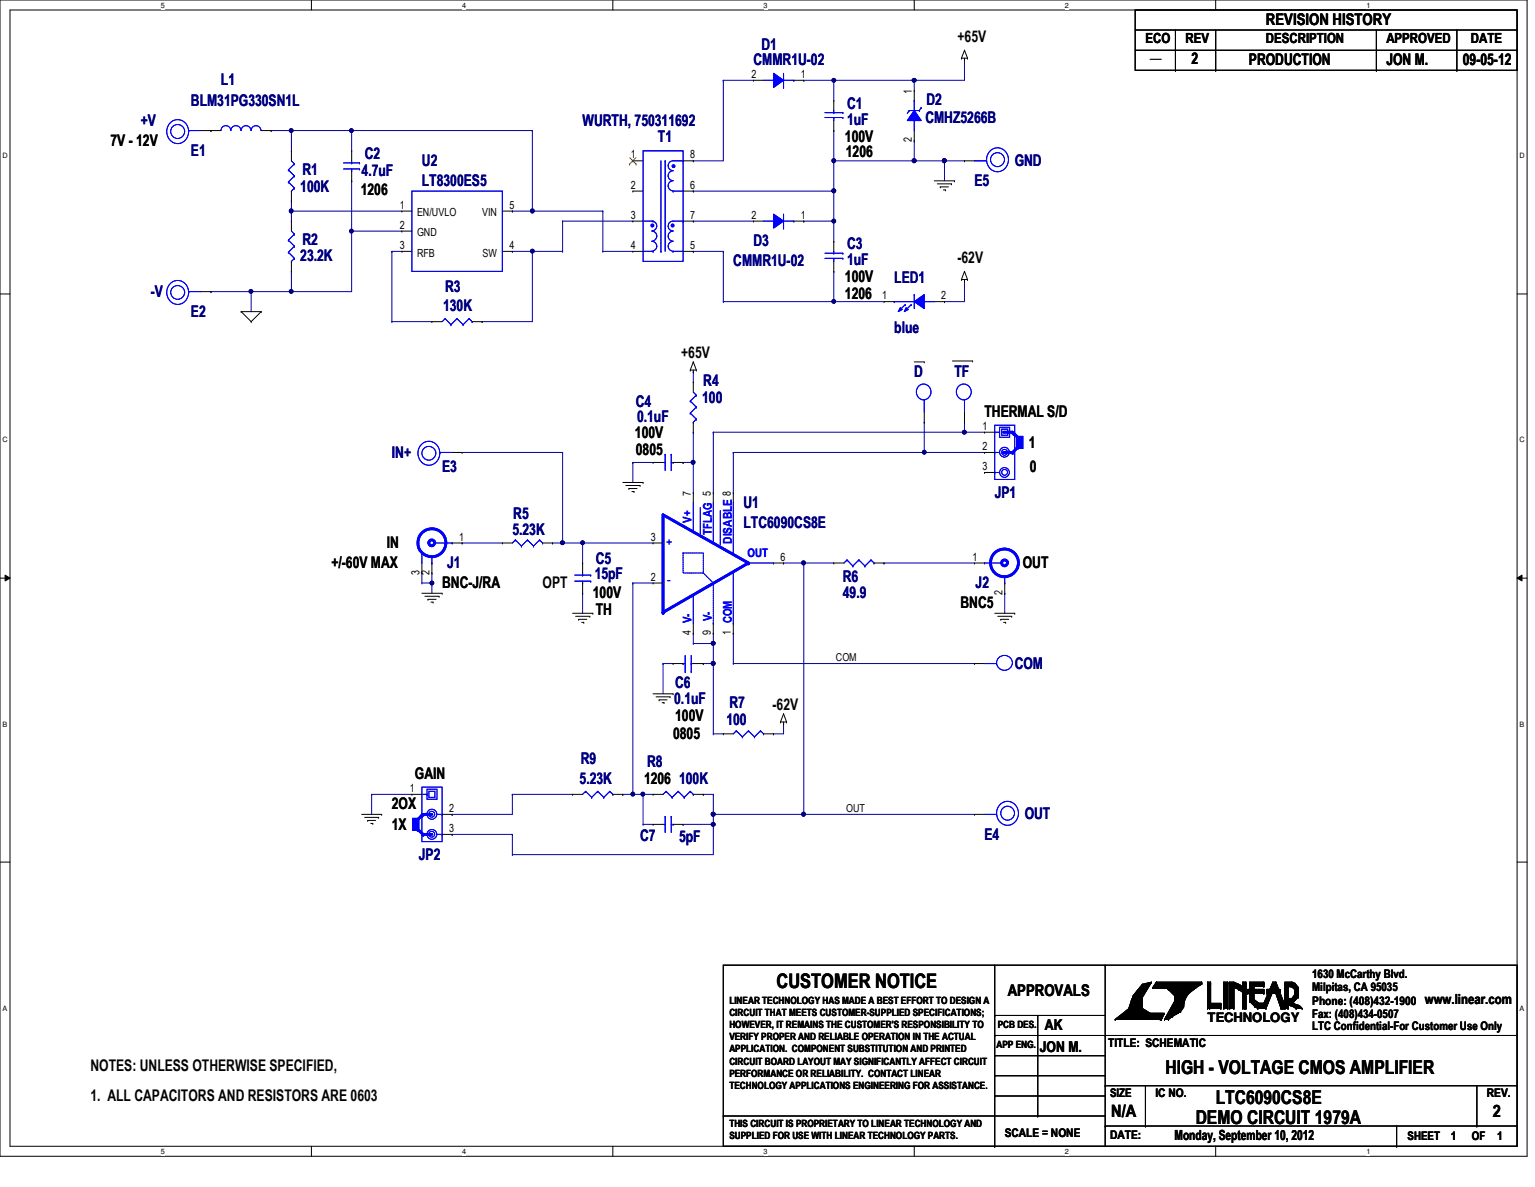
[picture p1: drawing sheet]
<svg xmlns="http://www.w3.org/2000/svg" width="279mm" height="216mm" viewBox="0 0 279 216" stroke-linecap="round" stroke-linejoin="round" font-family="sans-serif">
<defs><g id="words">
<text font-size="3.6" x="141.4" y="179.7">CUSTOMER NOTICE</text>
<g font-size="3.5">
<text x="212.1" y="195.3">HIGH - VOLTAGE CMOS AMPLIFIER</text>
<text x="221.3" y="200.8">LTC6090CS8E</text>
<text x="217.6" y="204.5">DEMO CIRCUIT 1979A</text>
</g>
<g font-size="3.1">
<text x="202.3" y="203.2">N/A</text>
<text x="271.7" y="203.2">2</text>
</g>
<g font-size="2.9">
<text x="230.4" y="4.6">REVISION HISTORY</text>
<text x="174.3" y="7.7">+65V</text>
<text x="216.9" y="11.7">2</text>
<text x="227.3" y="11.9">PRODUCTION</text>
<text x="252.3" y="11.9">JON M.</text>
<text x="266.3" y="11.9">09-05-12</text>
<text x="20.1" y="26.5">7V - 12V</text>
<text x="153.8" y="25.8">100V</text>
<text x="154" y="28.5">1206</text>
<text x="65.7" y="35.5">1206</text>
<text x="174.3" y="47.9">-62V</text>
<text x="153.8" y="51.2">100V</text>
<text x="153.8" y="54.3">1206</text>
<text x="124" y="65.1">+65V</text>
<text x="179.2" y="75.9">THERMAL S/D</text>
<text x="115.6" y="79.8">100V</text>
<text x="115.7" y="82.8">0805</text>
<text x="187.2" y="81.6">1</text>
<text x="187.5" y="85.9">0</text>
<text x="70.4" y="99.7">IN</text>
<text x="60.3" y="103.3">+/-60V MAX</text>
<text x="80.5" y="107">BNC-J/RA</text>
<text x="98.8" y="107">OPT</text>
<text x="186.2" y="103.3">OUT</text>
<text x="107.9" y="108.8">100V</text>
<text x="108.5" y="111.9">TH</text>
<text x="174.8" y="110.7">BNC5</text>
<text x="122.9" y="131.1">100V</text>
<text x="140.6" y="129.1">-62V</text>
<text x="122.5" y="134.4">0805</text>
<text x="75.5" y="141.7">GAIN</text>
<text x="117.2" y="142.7">1206</text>
<text x="71.3" y="147.2">2OX</text>
<text x="71.3" y="150.9">1X</text>
<text x="183.4" y="181.2">APPROVALS</text>
<text x="16.5" y="194.8">NOTES: UNLESS OTHERWISE SPECIFIED,</text>
<text x="16.5" y="200.2">1. ALL CAPACITORS AND RESISTORS ARE 0603</text>
</g>
<g font-size="2.9" fill="#000080">
<text x="137.2" y="11.9">CMMR1U-02</text>
<text x="138.6" y="9.1">D1</text>
<text x="40.2" y="15.5">L1</text>
<text x="25.6" y="22.9">+V</text>
<text x="34.8" y="19.2">BLM31PG330SN1L</text>
<text x="106" y="22.9">WURTH, 750311692</text>
<text x="154.2" y="19.8">C1</text>
<text x="154.2" y="22.7">1uF</text>
<text x="168.4" y="22.3">CMHZ5266B</text>
<text x="168.6" y="19">D2</text>
<text x="34.8" y="28.4">E1</text>
<text x="66.4" y="28.9">C2</text>
<text x="119.8" y="25.8">T1</text>
<text x="54.7" y="34.9">100K</text>
<text x="55" y="31.8">R1</text>
<text x="65.8" y="32">4.7uF</text>
<text x="76.8" y="30.2">U2</text>
<text x="76.8" y="33.8">LT8300ES5</text>
<text x="177.4" y="33.8">E5</text>
<text x="184.7" y="30.2">GND</text>
<text x="54.7" y="47.5">23.2K</text>
<text x="55" y="44.6">R2</text>
<text x="137.2" y="44.8">D3</text>
<text x="154.2" y="45.3">C3</text>
<text x="27.4" y="53.9">-V</text>
<text x="81" y="53">R3</text>
<text x="133.5" y="48.5">CMMR1U-02</text>
<text x="154.2" y="48.3">1uF</text>
<text x="162.8" y="51.6">LED1</text>
<text x="34.8" y="57.6">E2</text>
<text x="80.6" y="56.5">130K</text>
<text x="162.8" y="60.5">blue</text>
<text x="128" y="70.2">R4</text>
<text x="166.4" y="68.6">D</text>
<text x="173.7" y="68.6">TF</text>
<text x="115.7" y="74.1">C4</text>
<text x="116" y="76.8">0.1uF</text>
<text x="127.8" y="73.3">100</text>
<text x="71.3" y="83.2">IN+</text>
<text x="80.5" y="85.8">E3</text>
<text x="93.4" y="94.4">R5</text>
<text x="135.3" y="92.4">U1</text>
<text x="181.1" y="90.5">JP1</text>
<text x="93.3" y="97.3">5.23K</text>
<text x="135.3" y="96">LTC6090CS8E</text>
<text x="81.4" y="103.3">J1</text>
<text x="108.2" y="105.3">15pF</text>
<text x="108.5" y="102.6">C5</text>
<text x="153.4" y="105.9">R6</text>
<text x="177.6" y="107">J2</text>
<text x="153.4" y="108.8">49.9</text>
<text x="122.9" y="125.1">C6</text>
<text x="184.7" y="121.6">COM</text>
<text x="122.7" y="128">0.1uF</text>
<text x="132.2" y="131.9">100</text>
<text x="132.8" y="128.7">R7</text>
<text x="105.5" y="142.7">5.23K</text>
<text x="105.7" y="139">R9</text>
<text x="117.8" y="139.5">R8</text>
<text x="123.6" y="142.7">100K</text>
<text x="186.5" y="149.1">OUT</text>
<text x="116.5" y="152.9">C7</text>
<text x="123.6" y="153.1">5pF</text>
<text x="179.2" y="152.7">E4</text>
<text x="76.2" y="156.4">JP2</text>
</g>
<g font-size="2.7">
<text x="189.3" y="191.3">JON M.</text>
<text x="190.2" y="187.4">AK</text>
</g>
<g font-size="2.5">
<text x="208.5" y="7.8">ECO</text>
<text x="215.8" y="7.8">REV</text>
<text x="230.4" y="7.8">DESCRIPTION</text>
<text x="252.3" y="7.8">APPROVED</text>
<text x="267.7" y="7.8">DATE</text>
<text x="259.3" y="182.7">www.linear.com</text>
<text x="213.8" y="207.4">Monday, September 10, 2012</text>
</g>
<g font-size="2.4" fill="#00f">
<text x="121.2" y="99.4">+</text>
<text x="121.4" y="106.3">-</text>
</g>
<text font-size="2.4" x="219.8" y="186">TECHNOLOGY</text>
<g font-size="2.2">
<text x="209.4" y="10.6">__</text>
<text x="238.8" y="178">1630 McCarthy Blvd.</text>
<text x="238.8" y="185.1">Fax: (408)434-0507</text>
<text x="238.8" y="180.3">Milpitas, CA 95035</text>
<text x="238.8" y="182.7">Phone: (408)432-1900</text>
<text x="201.7" y="190.4">TITLE: SCHEMATIC</text>
<text x="238.8" y="187.3">LTC Confidential-For Customer Use Only</text>
<text x="202.1" y="199.5">SIZE</text>
<text x="210.3" y="199.5">IC NO.</text>
<text x="270.6" y="199.5">REV.</text>
<text x="182.9" y="206.8">SCALE = NONE</text>
<text x="202.1" y="207.2">DATE:</text>
<text x="256.2" y="207.4">SHEET</text>
<text x="264.1" y="207.4">1</text>
<text x="267.9" y="207.4">OF</text>
<text x="272.5" y="207.4">1</text>
</g>
<g font-size="2.2" fill="#00f">
<text x="125.9" y="95.1" transform="rotate(-90 125.9 95.1)">V+</text>
<text x="129.5" y="97.3" transform="rotate(-90 129.5 97.3)">TFLAG 5</text>
<text x="129.5" y="97.3" transform="rotate(-90 129.5 97.3)">TFLAG</text>
<text x="133.2" y="98.9" transform="rotate(-90 133.2 98.9)">DISABLE 8</text>
<text x="133.2" y="98.9" transform="rotate(-90 133.2 98.9)">DISABLE</text>
<text x="136.1" y="101.3">OUT</text>
<text x="125.9" y="113.4" transform="rotate(-90 125.9 113.4)">V-</text>
<text x="129.5" y="113" transform="rotate(-90 129.5 113)">V-</text>
<text x="133.2" y="113.4" transform="rotate(-90 133.2 113.4)">COM</text>
</g>
<g font-size="2">
<text x="136.8" y="14.2">2</text>
<text x="145.8" y="14.2">1</text>
<text x="166" y="17" transform="rotate(-90 166 17)">1</text>
<text x="114.9" y="28.8">1</text>
<text x="125.6" y="28.8">8</text>
<text x="166" y="25.9" transform="rotate(-90 166 25.9)">2</text>
<text x="114.9" y="34.3">2</text>
<text x="125.6" y="34.3">6</text>
<text x="72.8" y="38">1</text>
<text x="72.8" y="41.6">2</text>
<text x="75.9" y="39.4">EN/UVLO</text>
<text x="87.8" y="39.4">VIN</text>
<text x="92.7" y="38">5</text>
<text x="114.9" y="39.8">3</text>
<text x="125.6" y="39.8">7</text>
<text x="136.8" y="39.8">2</text>
<text x="145.8" y="39.8">1</text>
<text x="72.8" y="45.3">3</text>
<text x="75.9" y="43">GND</text>
<text x="75.9" y="46.7">RFB</text>
<text x="87.8" y="46.7">SW</text>
<text x="92.7" y="45.3">4</text>
<text x="114.9" y="45.3">4</text>
<text x="125.6" y="45.3">5</text>
<text x="160.6" y="54.4">1</text>
<text x="171.3" y="54.4">2</text>
<text x="178.9" y="78.2">1</text>
<text x="178.9" y="81.9">2</text>
<text x="178.9" y="85.5">3</text>
<text x="125.8" y="90.2" transform="rotate(-90 125.8 90.2)">7</text>
<text x="83.6" y="98.3">1</text>
<text x="118.5" y="98.3">3</text>
<text x="142.1" y="102">6</text>
<text x="177" y="102">1</text>
<text x="76.4" y="104.6" transform="rotate(-90 76.4 104.6)">3</text>
<text x="78.2" y="104.6" transform="rotate(-90 78.2 104.6)">2</text>
<text x="118.5" y="105.6">2</text>
<text x="182.5" y="108.2" transform="rotate(-90 182.5 108.2)">2</text>
<text x="125.8" y="115.5" transform="rotate(-90 125.8 115.5)">4 V-</text>
<text x="129.4" y="115.5" transform="rotate(-90 129.4 115.5)">9</text>
<text x="133.1" y="115.5" transform="rotate(-90 133.1 115.5)">1 COM</text>
<text x="152.1" y="120.3">COM</text>
<text x="74.6" y="144.1">1</text>
<text x="81.7" y="147.7">2</text>
<text x="154" y="147.7">OUT</text>
<text x="81.7" y="151.3">3</text>
</g>
<g font-size="1.8">
<text x="132.8" y="182.6">LINEAR TECHNOLOGY HAS MADE A BEST EFFORT TO DESIGN A</text>
<text x="132.8" y="184.8">CIRCUIT THAT MEETS CUSTOMER-SUPPLIED SPECIFICATIONS;</text>
<text x="132.8" y="187">HOWEVER, IT REMAINS THE CUSTOMER'S RESPONSIBILITY TO</text>
<text x="132.8" y="189.2">VERIFY PROPER AND RELIABLE OPERATION IN THE ACTUAL</text>
<text x="132.8" y="191.4">APPLICATION. COMPONENT SUBSTITUTION AND PRINTED</text>
<text x="181.4" y="190.7">APP ENG.</text>
<text x="181.6" y="187">PCB DES.</text>
<text x="132.8" y="193.6">CIRCUIT BOARD LAYOUT MAY SIGNIFICANTLY AFFECT CIRCUIT</text>
<text x="132.8" y="195.8">PERFORMANCE OR RELIABILITY. CONTACT LINEAR</text>
<text x="132.8" y="198">TECHNOLOGY APPLICATIONS ENGINEERING FOR ASSISTANCE.</text>
<text x="132.8" y="204.9">THIS CIRCUIT IS PROPRIETARY TO LINEAR TECHNOLOGY AND</text>
<text x="132.8" y="207.1">SUPPLIED FOR USE WITH LINEAR TECHNOLOGY PARTS.</text>
</g>
<g font-size="1.3">
<text x="29.3" y="1.4">5</text>
<text x="84.1" y="1.4">4</text>
<text x="139" y="1.4">3</text>
<text x="193.8" y="1.4">2</text>
<text x="248.7" y="1.4">1</text>
<text x=".5" y="28.8">D</text>
<text x="276.6" y="28.8">D</text>
<text x=".5" y="80.5">C</text>
<text x="276.6" y="80.5">C</text>
<text x=".5" y="132.2">B</text>
<text x="276.6" y="132.2">B</text>
<text x=".5" y="183.8">A</text>
<text x="276.6" y="183.8">A</text>
<text x="29.3" y="209.9">5</text>
<text x="84.1" y="209.9">4</text>
<text x="139" y="209.9">3</text>
<text x="193.8" y="209.9">2</text>
<text x="248.7" y="209.9">1</text>
</g>
</g></defs>
<path d="M0 0h278v210.3h-278zM1.8 1.8h274.3v206.7h-274.3z" fill="none" stroke="#000" stroke-width=".18"/>
<g fill="#fff">
<path d="M29.3 .2h.7v1.5h-.7z"/>
<path d="M29.3 208.7h.7v1.5h-.7z"/>
</g>
<path d="M56.7 0v1.8M56.7 208.5v1.8" fill="none" stroke="#000" stroke-width=".18"/>
<g fill="#fff">
<path d="M84.1 .2h.7v1.5h-.7z"/>
<path d="M84.1 208.7h.7v1.5h-.7z"/>
</g>
<path d="M111.5 0v1.8M111.5 208.5v1.8" fill="none" stroke="#000" stroke-width=".18"/>
<g fill="#fff">
<path d="M139 .2h.7v1.5h-.7z"/>
<path d="M139 208.7h.7v1.5h-.7z"/>
</g>
<path d="M166.4 0v1.8M166.4 208.5v1.8" fill="none" stroke="#000" stroke-width=".18"/>
<g fill="#fff">
<path d="M193.8 .2h.8v1.5h-.8z"/>
<path d="M193.8 208.7h.8v1.5h-.8z"/>
</g>
<path d="M221.3 0v1.8M221.3 208.5v1.8" fill="none" stroke="#000" stroke-width=".18"/>
<g fill="#fff">
<path d="M248.7 .2h.7v1.5h-.7z"/>
<path d="M248.7 208.7h.7v1.5h-.7z"/>
<path d="M.5 27.6h.9v1.5h-.9z"/>
<path d="M276.6 27.6h.9v1.5h-.9z"/>
<path d="M.5 79.3h.9v1.5h-.9z"/>
<path d="M276.6 79.3h.9v1.5h-.9z"/>
</g>
<path d="M0 53.5h1.8M276.1 53.5h1.9" fill="none" stroke="#000" stroke-width=".18"/>
<g fill="#fff">
<path d="M.5 131h.8v1.5h-.8z"/>
<path d="M276.6 131h.9v1.5h-.9z"/>
</g>
<path d="M0 105.2h1.8M.9 104.6l.9 .6-.9 .5zM276.1 105.2l.9-.6v1.1zM276.1 105.2h1.9" fill="none" stroke="#000" stroke-width=".18"/>
<path d="M.9 104.6l.9 .6-.9 .5zM276.1 105.2l.9-.6v1.1z" fill="#000"/>
<g fill="#fff">
<path d="M.5 182.6h.8v1.5h-.8z"/>
<path d="M276.6 182.6h.9v1.5h-.9z"/>
</g>
<path d="M166.4 65.8h1.8M168.2 65.8h.1M173.4 65.7h3.6M177 65.7h.1M0 156.8h1.8M276.1 156.8h1.9" fill="none" stroke="#000" stroke-width=".18"/>
<path d="M45.7 53h.1M53 49.4h.1M53 49.4v3.6h-7.3" fill="none" stroke="#0000a0" stroke-width=".18"/>
<circle cx="53" cy="53" r=".34" fill="#000080"/>
<circle cx="53" cy="53" r=".34" fill="none" stroke="#000080" stroke-width=".18"/>
<path d="M64 23.7h.1M64 23.7h32.9" fill="none" stroke="#0000a0" stroke-width=".18"/>
<circle cx="64" cy="23.7" r=".34" fill="#000080"/>
<circle cx="64" cy="23.7" r=".34" fill="none" stroke="#000080" stroke-width=".18"/>
<path d="M53 23.7h.1M53 38.4h.1M53 23.7v3.7M53 38.4v1.8" fill="none" stroke="#0000a0" stroke-width=".18"/>
<circle cx="53" cy="38.4" r=".35" fill="#000080"/>
<circle cx="53" cy="38.4" r=".35" fill="none" stroke="#000080" stroke-width=".18"/>
<path d="M53 38.4h.1M53 36.6h.1M53 38.4h20.2M53 36.6v1.8M93.3 38.4h.1M93.3 38.4h3.6M53 53h.1M64 42h.1M64 42v11h-11M64 42h9.2" fill="none" stroke="#0000a0" stroke-width=".18"/>
<circle cx="64" cy="42" r=".34" fill="#000080"/>
<circle cx="64" cy="42" r=".34" fill="none" stroke="#000080" stroke-width=".18"/>
<path d="M71.3 45.7h.1M71.3 58.5h.1M71.3 45.7h1.9M71.3 45.7v12.8M71.3 58.5h7.3M96.9 45.7h.1M96.9 45.7v12.8" fill="none" stroke="#0000a0" stroke-width=".18"/>
<circle cx="96.9" cy="45.7" r=".34" fill="#000080"/>
<circle cx="96.9" cy="45.7" r=".34" fill="none" stroke="#000080" stroke-width=".18"/>
<path d="M45.7 53h.1M45.7 53v3.7M87.8 58.5h.1M87.8 58.5h9.1" fill="none" stroke="#0000a0" stroke-width=".18"/>
<circle cx="45.7" cy="53" r=".34" fill="#000080"/>
<circle cx="45.7" cy="53" r=".34" fill="none" stroke="#000080" stroke-width=".18"/>
<path d="M49.4 23.7h.1M49.4 23.7h14.6M53 23.7h.1M64 23.7h.1M64 23.7v3.7" fill="none" stroke="#0000a0" stroke-width=".18"/>
<circle cx="53" cy="23.7" r=".34" fill="#000080"/>
<circle cx="53" cy="23.7" r=".34" fill="none" stroke="#000080" stroke-width=".18"/>
<path d="M146.3 14.6h.1M151.8 14.6h.1M151.8 14.6v3.7M166.4 14.6h.1M175.6 11h.1M175.6 11v3.6h-29.3M64 32.9h.1M64 32.9v9.1" fill="none" stroke="#0000a0" stroke-width=".18"/>
<circle cx="166.4" cy="14.6" r=".36" fill="#000080"/>
<circle cx="166.4" cy="14.6" r=".36" fill="none" stroke="#000080" stroke-width=".18"/>
<circle cx="151.8" cy="14.6" r=".34" fill="#000080"/>
<circle cx="151.8" cy="14.6" r=".34" fill="none" stroke="#000080" stroke-width=".18"/>
<path d="M166.4 14.6h.1M166.4 14.6v1.9M171.9 29.3h.1M171.9 29.3v3.6" fill="none" stroke="#0000a0" stroke-width=".18"/>
<circle cx="171.9" cy="29.2" r=".35" fill="#000080"/>
<circle cx="171.9" cy="29.2" r=".35" fill="none" stroke="#000080" stroke-width=".18"/>
<path d="M131.7 14.6h.1M131.7 14.6v14.7h-5.5M131.7 14.6h5.5M126.2 29.3h.1M126.2 34.8h.1M126.2 34.8h25.6" fill="none" stroke="#0000a0" stroke-width=".18"/>
<circle cx="151.8" cy="34.7" r=".34" fill="#000080"/>
<circle cx="151.8" cy="34.7" r=".34" fill="none" stroke="#000080" stroke-width=".18"/>
<path d="M151.8 29.3h.1M151.8 29.3v5.5" fill="none" stroke="#0000a0" stroke-width=".18"/>
<circle cx="151.7" cy="29.2" r=".35" fill="#000080"/>
<circle cx="151.7" cy="29.2" r=".35" fill="none" stroke="#000080" stroke-width=".18"/>
<g fill="none" stroke="#0000a0" stroke-width=".18">
<path d="M151.8 23.7h.1M151.8 23.7v5.6M126.2 40.2h.1M126.2 45.7h.1M126.2 40.2h11M126.2 45.7h5.5M131.7 45.7h.1M131.7 54.9h.1M131.7 45.7v9.2M151.8 40.2h.1M151.8 49.4h.1M151.8 40.2v3.7"/>
<path d="M151.8 49.4v5.5h-20.1"/>
</g>
<circle cx="151.8" cy="54.8" r=".34" fill="#000080"/>
<circle cx="151.8" cy="54.8" r=".34" fill="none" stroke="#000080" stroke-width=".18"/>
<path d="M151.8 54.9h.1M151.8 54.9h9.1M175.6 51.2h.1M175.6 51.2v3.7M84.1 98.8h.1M84.1 98.8h7.3M106 98.8h.1M106 98.8v3.6M78.6 106h.1M78.6 106v1.9M106 107.9h.1M106 107.9v3.6" fill="none" stroke="#0000a0" stroke-width=".18"/>
<circle cx="78.6" cy="106" r=".34" fill="#000080"/>
<circle cx="78.6" cy="106" r=".34" fill="none" stroke="#000080" stroke-width=".18"/>
<path d="M126.2 84.1h.1M126.2 84.1v5.5M115.2 106h.1M115.2 106h3.7" fill="none" stroke="#0000a0" stroke-width=".18"/>
<circle cx="126.1" cy="84.1" r=".35" fill="#000080"/>
<circle cx="126.1" cy="84.1" r=".35" fill="none" stroke="#000080" stroke-width=".18"/>
<path d="M96.9 23.7h.1M96.9 23.7v14.7M115.2 84.1h.1M115.2 84.1h3.7M115.2 84.1v3.7M124.3 84.1h.1M124.3 84.1h1.9" fill="none" stroke="#0000a0" stroke-width=".18"/>
<circle cx="96.9" cy="38.4" r=".35" fill="#000080"/>
<circle cx="96.9" cy="38.4" r=".35" fill="none" stroke="#000080" stroke-width=".18"/>
<path d="M38.4 53h.1M38.4 53h7.3M93.3 45.7h.1M93.3 45.7h3.6M171.9 54.9h.1M171.9 54.9h3.7M106 98.8h.1M106 98.8h12.9" fill="none" stroke="#0000a0" stroke-width=".18"/>
<circle cx="106" cy="98.7" r=".34" fill="#000080"/>
<circle cx="106" cy="98.7" r=".34" fill="none" stroke="#000080" stroke-width=".18"/>
<g fill="none" stroke="#0000a0" stroke-width=".18">
<path d="M126.2 67.6h.1M126.2 78.6h.1M126.2 67.6v1.9M126.2 78.6v5.5M129.8 78.6h.1M129.8 78.6v11M133.5 82.3h.1M133.5 82.3v7.3M126.2 115.2h.1M126.2 117.1h.1M126.2 115.2v1.9M129.8 115.2h.1"/>
<path d="M129.8 115.2v1.9h-3.6M146.3 102.4h.1M146.3 102.4h5.5M160.9 102.4h.1M160.9 102.4h16.5M182.9 107.9h.1M182.9 107.9v3.6"/>
</g>
<circle cx="129.8" cy="117" r=".36" fill="#000080"/>
<circle cx="129.8" cy="117" r=".36" fill="none" stroke="#000080" stroke-width=".18"/>
<g fill="none" stroke="#0000a0" stroke-width=".18">
<path d="M115.2 106h.1M115.2 106v38.5M133.5 115.2h.1M133.5 115.2v5.5M142.6 102.4h.1M142.6 102.4h3.7M120.7 120.7h.1M120.7 120.7h1.8M120.7 120.7v5.5M129.8 120.7h.1M129.8 133.5h.1M129.8 120.7v12.8"/>
<path d="M129.8 133.5h1.9M133.5 120.7h.1M133.5 120.7h43.9"/>
</g>
<circle cx="115.2" cy="144.4" r=".34" fill="#000080"/>
<circle cx="115.2" cy="144.4" r=".34" fill="none" stroke="#000080" stroke-width=".18"/>
<path d="M82.3 148.1h.1M82.3 148.1h11M115.2 144.5h.1M115.2 144.5h1.9M117.1 144.5h.1M117.1 144.5v5.4" fill="none" stroke="#0000a0" stroke-width=".18"/>
<circle cx="117" cy="144.4" r=".34" fill="#000080"/>
<circle cx="117" cy="144.4" r=".34" fill="none" stroke="#000080" stroke-width=".18"/>
<path d="M117.1 149.9h.1M117.1 144.5h.1M117.1 149.9h1.8M117.1 144.5h1.8M128 144.5h.1M128 144.5h1.8M129.8 149.9h.1M129.8 149.9v5.5" fill="none" stroke="#0000a0" stroke-width=".18"/>
<circle cx="129.8" cy="149.9" r=".36" fill="#000080"/>
<circle cx="129.8" cy="149.9" r=".36" fill="none" stroke="#000080" stroke-width=".18"/>
<path d="M146.3 102.4h.1M146.3 102.4v45.7M124.3 149.9h.1M124.3 149.9h5.5M129.8 144.5h.1M129.8 144.5v3.6" fill="none" stroke="#0000a0" stroke-width=".18"/>
<circle cx="146.2" cy="148.1" r=".35" fill="#000080"/>
<circle cx="146.2" cy="148.1" r=".35" fill="none" stroke="#000080" stroke-width=".18"/>
<circle cx="146.2" cy="102.4" r=".35" fill="#000080"/>
<circle cx="146.2" cy="102.4" r=".35" fill="none" stroke="#000080" stroke-width=".18"/>
<path d="M129.8 117.1h.1M129.8 117.1v3.6M82.3 151.8h.1M82.3 151.8h11M93.3 151.8h.1M93.3 151.8v3.6M129.8 148.1h.1M129.8 148.1h47.6M146.3 148.1h.1" fill="none" stroke="#0000a0" stroke-width=".18"/>
<circle cx="129.8" cy="120.7" r=".37" fill="#000080"/>
<circle cx="129.8" cy="120.7" r=".37" fill="none" stroke="#000080" stroke-width=".18"/>
<path d="M102.4 98.8h.1M102.4 98.8h3.6M128 120.7h.1M128 120.7h1.8M140.8 133.5h.1M142.6 131.7h.1M142.6 131.7v1.8h-1.8" fill="none" stroke="#0000a0" stroke-width=".18"/>
<circle cx="102.4" cy="98.7" r=".36" fill="#000080"/>
<circle cx="102.4" cy="98.7" r=".36" fill="none" stroke="#000080" stroke-width=".18"/>
<path d="M168.2 82.3h.1M168.2 82.3h11" fill="none" stroke="#0000a0" stroke-width=".18"/>
<circle cx="168.2" cy="82.2" r=".34" fill="#000080"/>
<circle cx="168.2" cy="82.2" r=".34" fill="none" stroke="#000080" stroke-width=".18"/>
<path d="M175.6 78.6h.1M175.6 78.6h3.6" fill="none" stroke="#0000a0" stroke-width=".18"/>
<circle cx="175.5" cy="78.6" r=".36" fill="#000080"/>
<circle cx="175.5" cy="78.6" r=".36" fill="none" stroke="#000080" stroke-width=".18"/>
<g fill="none" stroke="#0000a0" stroke-width=".18">
<path d="M96.9 38.4h.1M96.9 38.4h12.8M109.7 38.4h.1M109.7 38.4v7.3M96.9 45.7h5.5M102.4 45.7h.1M102.4 40.2h.1M102.4 40.2v5.5M102.4 40.2h12.8M109.7 45.7h.1M109.7 45.7h5.5M146.3 40.2h.1"/>
<path d="M146.3 40.2h5.5M129.8 78.6h.1M168.2 76.8h.1M168.2 76.8v5.5h-34.7M175.6 76.8h.1M175.6 76.8v1.8h-45.8M133.5 82.3h.1M67.6 144.5h.1M67.6 144.5h7.4M67.6 144.5v3.6"/>
</g>
<circle cx="151.8" cy="40.2" r=".34" fill="#000080"/>
<circle cx="151.8" cy="40.2" r=".34" fill="none" stroke="#000080" stroke-width=".18"/>
<path d="M171.9 29.3h.1M171.9 29.3h3.7" fill="none" stroke="#0000a0" stroke-width=".18"/>
<circle cx="171.9" cy="29.2" r=".35" fill="#000080"/>
<circle cx="171.9" cy="29.2" r=".35" fill="none" stroke="#000080" stroke-width=".18"/>
<path d="M93.3 155.4h.1M93.3 144.5h.1M93.3 155.4h36.5M93.3 144.5h10.9M93.3 144.5v3.6M113.4 144.5h.1M113.4 144.5h1.8M129.8 148.1h.1M129.8 148.1v1.8" fill="none" stroke="#0000a0" stroke-width=".18"/>
<circle cx="129.8" cy="148.1" r=".37" fill="#000080"/>
<circle cx="129.8" cy="148.1" r=".37" fill="none" stroke="#000080" stroke-width=".18"/>
<g fill="none" stroke="#0000a0" stroke-width=".18">
<path d="M151.8 34.8h.1M151.8 34.8v5.4M84.1 82.3h18.3M100.6 98.8h.1M100.6 98.8h1.8M102.4 82.3h.1M102.4 98.8h.1M102.4 82.3v16.5M76.8 106h.1M76.8 104.2v1.8M76.8 106h1.8M78.6 106h.1"/>
<path d="M78.6 104.2h.1M78.6 104.2v1.8"/>
</g>
<circle cx="151.8" cy="34.7" r=".34" fill="#000080"/>
<circle cx="151.8" cy="34.7" r=".34" fill="none" stroke="#000080" stroke-width=".18"/>
<path d="M166.4 25.6h.1M166.4 25.6v3.7h5.5M171.9 29.3h.1" fill="none" stroke="#0000a0" stroke-width=".18"/>
<circle cx="166.4" cy="29.2" r=".37" fill="#000080"/>
<circle cx="166.4" cy="29.2" r=".37" fill="none" stroke="#000080" stroke-width=".18"/>
<path d="M151.8 29.3h.1M151.8 29.3h14.6" fill="none" stroke="#0000a0" stroke-width=".18"/>
<g fill="none" stroke="#000" stroke-width=".18">
<path d="M175 10.6h.1M175 10.6h1.1M175.6 11h.1M175.6 9.1h.1M175.6 10.6v.4M175.6 9.1l-.6 1.5M175.6 9.1l.5 1.5M176.1 10.6h.1M206.6 1.8h69.5v11h-69.5zM206.6 5.5h69.5M206.6 9.1h69.5M214 12.8h.1"/>
<path d="M214 5.5v7.3M221.3 12.8h.1M221.3 5.5v7.3M250.5 12.8h.1M250.5 5.5v7.3M265.2 12.8h.1M265.2 5.5v7.3M276.1 5.5h.1M276.1 9.1h.1M170.1 32.9h3.6M170.6 33.4h2.6M171.2 34h.1"/>
<path d="M171.2 34h1.4M171.7 34.5h.4M172.1 34.5h.1M173.2 33.4h.1M173.7 32.9h.1M43.9 56.7h.1M43.9 56.7h3.6M43.9 56.7l1.8 1.8M45.7 58.5h.1M47.5 56.7h.1M47.5 56.7l-1.8 1.8M175 50.8h.1"/>
<path d="M175 50.8h1.1M175.6 51.2h.1M175.6 49.4h.1M175.6 50.8v.4M175.6 49.4l-.6 1.4M175.6 49.4l.5 1.4M176.1 50.8h.1M125.6 67.3h.1M125.6 67.3h1.1M126.2 67.6h.1M126.2 65.8h.1M126.2 67.3v.3"/>
<path d="M126.2 65.8l-.6 1.5M126.2 65.8l.5 1.5M126.7 67.3h.1M113.4 87.8h3.7M113.9 88.3h2.6M114.5 88.9h.1M114.5 88.9h1.5M115 89.4h.4M115.4 89.4h.1M116.5 88.3h.1M117.1 87.8h.1M76.8 107.9h3.7"/>
<path d="M77.3 108.5h2.6M77.9 109h.1M77.9 109h1.5M78.4 109.5h.4M78.8 109.5h.1M79.9 108.5h.1M80.5 107.9h.1M104.2 111.5h3.7M104.8 112.1h2.6M105.3 112.6h.1M105.3 112.6h1.5M105.9 113.2h.4"/>
<path d="M106.3 113.2h.1M107.4 112.1h.1M107.9 111.5h.1M181.1 111.5h3.6M181.6 112.1h2.5M182.2 112.6h.1M182.2 112.6h1.4M182.7 113.2h.3M183 113.2h.1M184.1 112.1h.1M184.7 111.5h.1M118.9 126.2h3.6"/>
<path d="M119.4 126.7h2.6M120 127.3h.1M120 127.3h1.4M120.5 127.8h.4M120.9 127.8h.1M122 126.7h.1M122.5 126.2h.1M142.1 131.3h.1M142.1 131.3h1.1M142.6 131.7h.1M142.6 129.8h.1M142.6 131.3v.4"/>
<path d="M142.6 129.8l-.5 1.5M142.6 129.8l.6 1.5M143.2 131.3h.1M65.8 148.1h3.7M66.4 148.7h2.5M66.9 149.2h.1M66.9 149.2h1.5M67.5 149.8h.4M67.9 149.8h.1M68.9 148.7h.1M69.5 148.1h.1M118.9 149.9h.1"/>
<path d="M118.9 149.9h1.8M122.5 149.9h1.8M124.3 149.9h.1M177.4 148.1h.1M177.4 148.1h1.8M131.7 175.6h144.4v32.9h-144.4zM181.1 175.6v32.9M201.2 175.6h.1M201.2 175.6v32.9M207.9 179h.1M207.9 179.4h.1M207.9 179.6h.1"/>
<path d="M207.9 179l-1.6 2.1M207.9 179.4l-1.4 2M207.9 179.6l-1.4 2M208.1 179.2h.9v.2h-1.3v.2h1v.1h-1.3v.3h1.3v.1h-1.7v.2h1.5v.2h-1.7v.2h1.3v.4h-1.5v-.3h1.1v.4h.2h-1.6v.2h1.6v.4h-1.8v-.2h1.8v.6h-2v-.3h1.8v.6v-.2h-1.8v.2h2v.4v-.2h-2.2v.2h2v.1h-2v.2h2.2v.2h-2.4v.2h2.6v.2h-3.1v.2h3.8v.1h-4.2v.2h7.2v.2h-7.5v.2h7.3h-7.7v.2h7.7v.4v-.2h-8.2v.2h8M208.1 179.7l-1.1 1.4M208.7 179.2h.1M208.7 179.4h.1M208.7 179h.5M208.7 179.2l-.8 .2M208.7 179.4l-.8 .2M208.8 179l-.1 .2M208.8 179.2l-.1 .2"/>
<path d="M209 179h.1M209 179.2h.1M209 179l-1.4 2.4M209 179l-2 2.4M209 179.2l-2 2.4M209 179.2l-1.4 2.4M209.2 179h.1M209.4 178.9h.1M209.4 178.9l-1.5 .3-1.6 2M209.4 178.9l-1.7 2.5M209.6 178.6h.1M209.6 178.6l-1.7 .4"/>
<path d="M209.6 178.6l-1.7 2.8M209.9 179.6h.1M209.9 179.6h7.4M209.9 179.4h7.9M210.1 179.2h8.1M210.3 179h.1M210.3 179h7.9M210.5 178.6h.1M210.5 178.9h.1M210.5 178.6l-.7 1.1h7.6M210.5 178.6h8.2M210.5 178.9h8.2"/>
<path d="M210.5 178.6v.3M212.5 179.7h.1M212.5 179.6h.1M212.5 179.7l1.3 1.4M212.5 179.6l1.7 1.2M212.7 180h.1M212.7 180h4.2M212.7 179.7l1.5 1.5M212.7 180l1.5 1.4M213.1 179.4l1.1 1.1M213.2 179.2h.1M213.2 179.2l1.3 1.1"/>
<path d="M213.8 180l.7 .7M213.8 179.4l.9 1.4M214.2 179.6l.5 .7M214.9 180l-.4 2.7M214.9 179.2l-.2 2.4M215.2 179.2h.1M215.2 179.2l-.3 .9-.4 2.8M216 180l-.9 .7M216 179.4l-.8 .7M216 179.2l-1.3 1.1M216.7 179.4h.1M216.7 180l-1.6 1.1"/>
<path d="M216.7 179.4l-1.5 .9M216.7 179.2l-1.8 1.3M216.9 180h.1M217.3 179.6h.1M217.3 179.4l-2.2 1.3M217.4 179.7h.1M217.7 179.7a3.9 3.9 0 0 0-2.3 3.5l-.5 .8M217.8 179.4h.1M218.2 179h.1M218.2 179.2h.1M218.5 179h.1M218.5 179l-3.1 2.4"/>
<path d="M218.7 178.9h.1M218.7 178.6v.3M218.7 178.9l-.2 .1M218.7 178.6l-2.4 1.9M219.8 178.6h.1M219.8 178.9h.1M219.8 178.6h.5M219.8 178.6v4.8M219.8 178.9h.5M220 179v4M220.2 179v4.2M220.3 178.6h.1"/>
<path d="M220.3 178.9h.1M220.3 178.6v4.1M222.8 178.6h.1M222.8 178.9h.1M222.8 178.6h.7M222.8 178.6v4.8M222.8 178.9h.7M222.9 178.9v4.3M223.1 178.9v4.5M223.3 178.9v4.3M223.5 178.6h.1M223.5 178.9h.1"/>
<path d="M223.5 178.6v4.8M223.8 178.6h.1M223.8 178.9h.1M223.8 178.6h.8M223.8 178.6v4.8M223.8 178.9h.8M224 178.9v4.1h.4v-4h.9v.2h-.9h1.4v.2h-1.4h1.6v.2h-.9v.1h1.3v-.8h.2v4.3h-.2v-3.5M224.2 178.9v4.3M224.2 179l1.5 .6M224.2 179.2l1.5 .5M224.6 179.4h.1M224.6 178.6h.1"/>
<path d="M224.6 179.6h.1M224.6 178.9h.1M224.6 179.4v4M224.6 179.4l.9 .3M224.6 178.6l.9 .4M224.6 179.6l.9 .4M224.6 178.9l.9 .3M225.5 179.7h.1M225.5 179h.1M225.5 180h.1M225.5 179.2h.1M225.5 179.7l.7 .6"/>
<path d="M225.5 179l.7 .6M225.5 179.2l.7 .5M225.5 180l.7 .5M225.7 179.6h.1M225.7 179.7h.1M225.7 179.6l.9 .7M225.7 179.7l.9 .8M226.2 178.6h.1M226.2 179.6h.1M226.2 179.7h.1M226.2 178.9h.1M226.2 178.6h.6"/>
<path d="M226.2 178.6v1.1M226.2 178.9h.6M226.6 178.9v4.5M226.8 178.6h.1M226.8 178.9h.1M226.8 178.6v4.8M227.1 180h.1M227.1 180v.7M227.1 180h2.9M227.5 178.6h.1M227.5 178.9h.1M227.5 179h.1"/>
<path d="M227.5 178.6h2.5M227.5 178.6v3.6M227.5 179h2.4M227.5 178.9h2.5M227.7 178.9v3.3h.5h-.2v-3.2M227.9 179h.1M227.9 179.2h.1M227.9 179.2h2.1M227.9 179v3.2M228.2 179.2h.1M228.2 179.4h.1M228.2 179.2v2.7"/>
<path d="M228.2 179.4h1.8M228.8 178.9h.1M228.8 179h.1M229.9 179h.1M229.9 179.2h.1M230 179.2h.1M230 178.6h.1M230 180h.1M230 178.9h.1M230 179.4h.1M230 178.6v.8M230 180v.7"/>
<path d="M230.6 180h.1M230.6 180h2.4M230.6 180v.7M231.7 178.9h.5v.3h-.5zM231.7 178.6h.1M231.7 178.9h.1M231.7 179.2h.1M231.7 179.2v-.2h.5v.4h-.7v.2M231.7 178.6h.5M231.7 178.6l-1.7 3.9M231.7 178.9h.5M231.7 179l-1.7 3.9"/>
<path d="M231.9 179.6h.1M231.9 179.7h.1M231.9 179.6l-1.5 3.6M231.9 179.6l1.3 3.6M231.9 179l-1.6 3.9M231.9 179.7l-1.5 3.7M231.9 179.7l1.3 3.7M231.9 179.4l-1.6 3.8M231.9 178.9l.3 .1M232.1 178.9h.1M232.1 179.4l1.4 4M232.1 179.6l1.2 3.8"/>
<path d="M232.1 178.9l1.6 4M232.2 178.6h.1M232.2 178.9h.1M232.2 179h.1M232.2 178.6l1.5 3.9M232.2 179.2l1.3 3.8M232.2 178.9l1.5 3.8M232.2 179.4l1.3 3.8M232.2 179l-.5 .2M233 180h.1M233 180v.7h-2.4M233.9 178.9h1.3"/>
<path d="M234.1 179h.1M234.1 179.2h.1M234.1 179.2h1.3M234.1 179h1.3M234.1 179v4M234.3 179h.1M234.3 179.2h.1M234.3 179.2v4M234.4 179.2h.1M234.4 179.4h.1M234.4 179.2v4.2M234.4 179.2l1 .2"/>
<path d="M234.4 179.4l1 .2M235 178.9h.1M235 179h.1M235.2 178.6h.1M235.2 178.9h.1M235.2 178.6h-1.3v4.8M235.2 178.6l.5 .3M235.2 178.9l.5 .1M235.4 179.4h.1M235.4 179h.1M235.4 179.6h.1M235.4 179.2h.1"/>
<path d="M235.4 179.4l.3 .6M235.4 179l.5 .6M235.4 179.2l.3 .4M235.4 179.4l.3 .3M235.4 179.2l.5 .5M235.4 179.6l.3 .5M235.7 180h.1M235.7 178.9h.1M235.7 179.6h.1M235.7 179.7h.1M235.7 179h.1M235.7 180v1.1"/>
<path d="M235.7 178.9l.6 .7M235.7 179l.4 .7M235.7 179l.6 .7M235.7 179.2l.4 .8M235.7 179.6l.2 1.6M235.9 179.6h.1M235.9 179.7h.1M235.9 179.6l.2 1.2M235.9 180v1.1M235.9 179.7l.2 1.4M236.1 179.7h.1M236.1 180h.1"/>
<path d="M236.3 179.6h.1M236.3 179.7h.1M236.3 180h.1M236.3 179.6v1.8M236.3 179.7l-.2 .4M236.3 180l-.2 1.2-.9 1M236.3 180l-.2 .3M181.1 184.7h.1M181.1 188.3h.1M181.1 192h.1M181.1 195.7h.1M181.1 199.3h.1"/>
<path d="M181.1 184.7h20.1M181.1 188.3h95M181.1 192h20.1M181.1 195.7h20.1M181.1 199.3h20.1M188.9 184.7v18.3M201.2 188.3h.1M201.2 197.5h.1M201.2 197.5h74.9M203 185.4h.1M203 185.4h8.4M203.7 185.1h.1"/>
<path d="M203.7 185.3h.1M203.7 185.1l7.5 .2M203.7 185.3l7.5 .1M204.8 184.7h.1M204.8 184.9h.1M205 184.7l6 .2M205 184.9l6 .2M205.5 183.2h.1M205.5 183.4h.1M205.5 183.4l-2.5 2M205.7 184.5h.1M205.7 184.7h.1"/>
<path d="M205.9 183.4h.1M205.9 183.6h.1M205.9 183.4l-2.2 1.7M205.9 183.6l-2.2 1.7M206.3 181.1h.1M206.3 183.6h.1M206.3 181.2h.1M206.3 183.8h.1M206.3 183h.1M206.3 181.1l-.8 2.1M206.3 183.6l-1.5 1.1M206.3 183.8l-1.5 1.1"/>
<path d="M206.3 181.2l-.8 2.2M206.5 181.4h.1M206.5 181.6h.1M206.5 184h.1M206.5 181.6l-.6 1.8M206.5 181.8l-.6 1.8M206.6 184.3h1M206.6 184.5h1M206.8 181.6l-.5 1.4M207 181.4h.1M207 181.6h.1M207 181.1h.1"/>
<path d="M207 183h.1M207 181.6l-.7 2M207 181.8l-.7 2M207 182.5l-.5 1.5M207 183l-.2 .6M207.2 183.6h.1M207.2 181.6h.1M207.2 183.8h.1M207.2 181.8h.1M207.2 183.6l1.5 1.1M207.2 181.6v2.2M207.2 183.8l-1.5 .7"/>
<path d="M207.2 183.8l1.5 1.1M207.2 184l-1.5 .7M207.6 183.4h.1M207.6 181.4h.1M207.6 184.3h.1M207.6 181.6h.1M207.6 184.5h.1M207.6 183.6h.1M207.6 183.4l1.8 1.3M207.6 181.4v2.2M207.6 183.6l1.8 1.3M207.7 181.4h.1"/>
<path d="M207.9 183.4h.1M207.9 181.4h.1M207.9 181.6h.1M207.9 183.6h.1M207.9 183.4l1.5 .9M207.9 181.4v2.2M207.9 183.6l1.5 .9M208.5 197.5v7.3M209.4 184.3h.1M209.4 184.7h.1M209.4 184.9h.1M209.4 184.3h2.6"/>
<path d="M209.4 184.7h2.2M209.4 184.9h2.2M211 184.9h.1M211 185.1h.1M211.2 185.3h.1M211.2 185.4h.1M211.4 185.4h.1M211.6 184.7h.1M211.6 184.9h.1M211.6 184.7l-.4 .6M211.6 184.9l-.4 .5M212 184.3h.1"/>
<path d="M212 185.4h.1M212 185.4h.7M212 184.3l-.6 1.1M212.3 185.3h.1M212.3 184.9h.1M212.3 185.3h.4M212.3 184.9v.4M212.3 185.1h.6M212.5 185.1h.1M212.5 185.3h.1M212.5 184.7h.9M212.5 184.5h1.3"/>
<path d="M212.7 185.4h.1M212.7 184.5h.1M212.7 185.3h.1M212.7 184.3h1.5M212.7 184.1h1.6M212.9 184.9h.1M212.9 185.1h.1M212.9 184.5h.1M212.9 184h1.8M213.1 183.6h1.8M213.1 183.8h1.8M213.2 184.5h.1"/>
<path d="M213.2 183.4h2M213.4 184.9h.1M213.4 180.3h.1M213.4 184.7h.1M213.4 183.2h1.8M213.4 180.5h2.9M213.4 180.3h2.9M213.4 183h2M213.4 184.9l-.7 .5M213.4 180.3l.8 .8M213.6 184h.1M213.6 184.1h.1"/>
<path d="M213.6 182.7h1.8M213.6 182.9h1.8M213.8 181.1h.1M213.8 182.2h.1M213.8 182.3h.1M213.8 184.5h.1M213.8 181.1v1.2M213.8 182.2l-1.8 3.2M213.8 182.5h1.4M213.8 180.7h2.2M214 182.3h.1M214 181.9h.1"/>
<path d="M214 181.2h.1M214 182.2h1.4M214 182.3h1.4M214 181.8h1.6M214 182.3l-1.3 2.2M214 180.8h1.8M214 181.9l-1.9 3.5M214 181.2v.7M214.2 181.2h.1M214.2 180.5h.1M214.2 181.8h.1M214.2 181.4h.1"/>
<path d="M214.2 182.7h.1M214.2 181.1h.1M214.2 184.3h.1M214.2 181.6h1M214.2 181.9h.9M214.2 181.2l-.2 1.1M214.2 181.8l-1.7 3.1M214.2 181.1v1.6M214.2 181.2h1M214.2 181.4h1.6M214.2 181.1h1.6M214.3 181.1h.1"/>
<path d="M214.3 182.2h.1M214.3 182.3h.1M214.3 182.7h.1M214.3 184.1h.1M214.3 180.8v1.5M214.3 182.2l-1.8 2.9M214.3 182.3l-1.8 3M214.3 182.7l-1.4 1.8M214.5 183.6h.1M214.5 182.7h.1M214.5 182.9h.1M214.5 183.8h.1"/>
<path d="M214.5 180.7h.1M214.5 184.1h.1M214.5 183.6l-1.6 1.3M214.5 182.7l-.9 1.3M214.5 183.8l-1.6 1.3M214.5 182.9l-.9 1.2M214.5 184.1l-1.8 1.2M214.7 180.3h.1M214.7 181.6h.1M214.7 180.8h.1M214.7 184h.1M214.9 184h.1"/>
<path d="M214.9 182.7h.1M214.9 181.1h.1M214.9 180.5h.1M214.9 181.6h.1M214.9 183h.1M214.9 183.6h.1M214.9 183.8h.1M214.9 184l-1.5 .9M214.9 182.7l-.7 .9M214.9 181.1v1.9M214.9 183l-1.7 1.5M215.1 181.1h.1"/>
<path d="M215.1 182.7h.1M215.1 181.2h.1M215.1 182.9h.1M215.1 180.7h.1M215.1 181.9h.1M215.1 181.1v1.8M215.1 182.9l-.6 .7M215.1 183l-.6 .8M215.2 180.1h.1M215.2 183h.1M215.2 181.2h.1M215.2 181.6h.1"/>
<path d="M215.2 182.5h.1M215.2 183.2h.1M215.2 183.4h.1M215.2 182.3h.1M215.2 181.2v1.8M215.2 183l-.7 1.1M215.4 181.4h.1M215.4 181.6h.1M215.4 181.2h.1M215.4 182.2h.1M215.4 182.3h.1M215.4 182.9h.1"/>
<path d="M215.4 182.7h.1M215.4 183h.1M215.4 180.7v2.3M215.4 181.2l-.5 .4M215.6 181.8h.1M215.6 181.9h.1M215.6 181.1v.8M215.8 180.8h.1M215.8 181.4h.1M215.8 181.1h.1M215.8 181.2h.1M216 180.7h.1"/>
<path d="M216 180.8l-.2 .4M216 181.1l-.8 1.2M216.3 180.5h.1M216.3 180.3h.1M216.3 180.1h.1M216.3 180.1h-2.9l.9 1M216.7 180.1l-1.6 1.1M216.9 180.1l-1.5 1.1M219.8 183.2h.1M219.8 183.4h.1M219.8 183.2h2.4M219.8 183.4h2.4"/>
<path d="M220 182.9h.1M220 183h.1M220.2 183.2h.1M220.2 183h.1M220.2 183.4h.1M220.2 182.9h1.8M220.2 183h1.8M220.3 182.5h.1M220.3 182.7h.1M220.3 182.5h1.9M220.3 182.7h1.9M222 182.9h.1"/>
<path d="M222 183h.1M222.2 183.2h.1M222.2 182.5h.1M222.2 183.4h.1M222.2 182.7h.1M222.2 182.5v.9M222.8 183.2h.1M222.8 183.4h.1M222.8 183.2h.7M222.8 183.4h.7M222.9 183h.1M222.9 183.2h.1"/>
<path d="M223.3 183h.1M223.3 183.2h.1M223.5 183.2h.1M223.5 183.4h.1M223.8 183.2h.1M223.8 183.4h.1M223.8 183.2h.8M223.8 183.4h.8M224.2 183h.1M224.2 183.2h.1M224.6 183.2h.1M224.6 183.4h.1"/>
<path d="M226.2 180.3h.1M226.2 183.2h.1M226.2 180.5h.1M226.2 183.4h.1M226.2 183.2h.6M226.2 180.3v3.1M226.2 183.4h.6M226.6 183.2h.1M226.6 180.3h.1M226.6 183.4h.1M226.6 180.5h.1M226.8 183.2h.1"/>
<path d="M226.8 183.4h.1M227.1 180.5h.1M227.1 180.7h.1M227.1 180.1h.1M227.1 180.5h2.9M227.1 180.1h2.9M227.1 180.7h2.9M227.3 180.3h2.6M227.5 181.9h.1M227.5 182.2h.1M227.5 181.9l.9 1M227.5 182.2l.9 .8"/>
<path d="M227.9 181.9h.1M227.9 182.2h.1M227.9 181.9l1.3 1.1M227.9 182.2l1.3 1M228.2 181.8h.1M228.2 181.9h.1M228.2 181.8l1 .7M228.2 181.9l1 .8M228.4 182.9h.1M228.4 183h.1M228.4 182.9l.5 .3M228.4 183l.5 .4"/>
<path d="M228.9 183.2h.1M228.9 183.4h.1M228.9 183.2h1.5M228.9 183.4h1.5M229.2 182.5h.1M229.2 183h.1M229.2 182.7h.1M229.2 183.2h.1M229.2 182.5h.8M229.2 182.7h.8M229.9 180.3h.1M229.9 180.5h.1"/>
<path d="M230 182.5h.1M230 180.5h.1M230 180.1h.1M230 180.7h.1M230 182.9h.1M230.3 182.9h.1M230.3 183h.1M230.3 183.2h.1M230.3 182.9l-1.1 .1M230.3 183l-1.1 .2M230.4 183.2h.1M230.4 183.4h.1"/>
<path d="M230.6 180.7h.1M230.6 180.1h.1M230.6 180.5h2.4M230.6 180.1h2.4M230.8 182.5h-2.8v.2h2.6v.2h-2.2v.1h2M230.8 180.3h2.2M233 180.5h.1M233 180.3h.1M233 180.1h.1M233.2 183.2h.1M233.2 183.4h.1M233.2 183.2h.5"/>
<path d="M233.2 183.4h.5M233.3 183.4h.1M233.5 183h.1M233.5 183.2h.1M233.5 183.4h.1M233.7 183.2h.1M233.7 182.5h.1M233.7 182.7h.1M233.7 183.4h.1M233.7 182.5v.9M233.9 183.2h.1M233.9 183.4h.1"/>
<path d="M233.9 183.2h.5M233.9 183.4h.5M234.1 182.9h.1M234.1 183h.1M234.3 183h.1M234.3 183.2h.1M234.4 183.2h.1M234.4 181.6h.1M234.4 182.7h.1M234.4 182.9h.1M234.4 183.4h.1M234.4 181.8h.1"/>
<path d="M234.4 182.5h1M234.4 181.6h.8M234.4 182.7h1M234.4 182.2h.8M234.4 181.9h.8M234.4 182.9h.6M234.4 182.3h.8M234.4 181.8h.8M234.8 182.2h.1M234.8 182.3h.1M234.8 182.2l1.5 .8M234.8 182.3l1.5 .9"/>
<path d="M235 182.7h.1M235 182.9h.1M235 182.7l.9 .5M235 182.9l.9 .5M235.2 181.6h.1M235.2 182.2h.1M235.2 181.9h.1M235.2 182.3h.1M235.2 181.8h.1M235.4 182.2h.1M235.4 182.5h.1M235.4 182.7h.1"/>
<path d="M235.4 182.3h.1M235.4 182.5l.7 .5M235.4 182.7l.7 .5M235.4 182.3l.3 .4M235.7 180.8h.1M235.7 182.7h.1M235.7 181.1h.1M235.7 180.1h.1M235.7 180.8l-.5 .8M235.7 182.7l.8 .2M235.7 181.1l-.5 .7M235.9 183.2h.1"/>
<path d="M235.9 180.8h.1M235.9 181.1h.1M235.9 183.4h.1M235.9 183.2h.9M235.9 183.4h1.1M236.1 180.8h.1M236.1 183h.1M236.1 181.1h.1M236.1 180.1h.1M236.1 183.2h.1M236.1 180.3h.1M236.1 180.8l-1.3 1.4"/>
<path d="M236.1 181.1l-.9 .8M236.1 180.1v1M236.1 181.1l-1.3 1.2M236.1 183h.5M236.3 181.2h.1M236.3 181.1h.1M236.3 181.4h.1M236.3 181.2l-.9 1M236.3 181.4l-.9 .9M236.5 182.9h.1M236.5 182.9l.5 .5M237 183.4h.1"/>
<path d="M268.8 197.5v7.3M131.7 203h.1M131.7 203h69.5M181.1 208.5h.1M188.9 203h.1M201.2 204.8h.1M201.2 204.8h74.9M208.5 204.8h.1M254.2 208.5h.1M254.2 204.8v3.7M268.8 204.8h.1"/>
</g>
<g fill="none" stroke="#00f" stroke-width=".18">
<path d="M142.6 38.9v2.6M139 40.2h1.8M140.8 40.2h.1M142.6 41.5h.1M142.6 40.2h1.9M144.5 40.2h.1M120.7 149.9h.4M121.1 148.5h.1M121.1 149.9h.1M121.1 148.5v2.9M122.2 148.5h.1M122.2 148.5v2.9"/>
<path d="M122.2 149.9h.3M122.5 149.9h.1M179.2 148.1h2.2M181.4 148.1h.1M182 146.4a2.05 2.05 0 0 1 2.7-.1 2.05 2.05 0 0 1 .4 2.7 1.96 1.96 0 0 1-2.3 1 1.96 1.96 0 0 1-1.4-2.1l.1-.6z"/>
<circle cx="183.4" cy="147.9" r="1.26"/>
</g>
<path d="M140.8 38.9l1.8 1.3-1.8 1.3z" fill-rule="evenodd" fill="#00f"/>
<path d="M140.8 38.9l1.8 1.3-1.8 1.3zM142.6 38.9v2.6M139 40.2h1.8M140.8 40.2h.1M142.6 41.5h.1M142.6 40.2h1.9M144.5 40.2h.1" fill="none" stroke="#00f" stroke-width=".18"/>
<path d="M140.8 38.9l1.8 1.3-1.8 1.3z" fill-rule="evenodd" fill="#00f"/>
<g fill="none" stroke="#00f" stroke-width=".18">
<path d="M166.4 18.3h.1M166.4 18.3v1.8M167.7 19.6h.1M167.7 19.6l-.4 .5M40.2 23.7a.89 .89 0 0 1 .9-.8 .89 .89 0 0 1 .9 .8M42 23.7a.91 .91 0 0 1 .9-.8 .91 .91 0 0 1 1 .8M43.9 23.7a.89 .89 0 0 1 .9-.8 .89 .89 0 0 1 .9 .8M45.7 23.7a.89 .89 0 0 1 .9-.8 .89 .89 0 0 1 .9 .8M140.8 38.9l1.8 1.3-1.8 1.3zM165.5 20.1h.1M165.5 20.1l-.4 .6M165.5 20.1h1.8"/>
<path d="M166.4 21.9h.1M166.4 21.9v1.8M167.3 20.1h.1M81 58h.1M81 58l-.5 .5M81 58l1.1 1.1M82.1 59.1h.1M83.2 58h.1M83.2 58l-1.1 1.1M83.2 58l1.1 1.1M84.3 59.1h.1M85.4 58h.1"/>
<path d="M85.4 58l-1.1 1.1M85.4 58l.5 .5M85.9 58.5h.1M154.2 101.9h.1M154.2 101.9l-.6 .5M154.2 101.9l1 1.1M155.2 103h.1M156.3 101.9h.1M156.3 101.9l-1.1 1.1M156.3 101.9l1.1 1.1M157.4 103h.1M158.5 101.9h.1"/>
<path d="M158.5 101.9l-1.1 1.1M158.5 101.9l.6 .5M159.1 102.4h.1M76.8 143.2h3.7v9.9h-3.7zM76.8 144.5h.9M77.7 143.6h1.8v1.8h-1.8zM77.7 144.5h.1M78.1 143.9h1.1v1.1h-1.1zM79.5 148.1h1M79.5 151.8h1M80.5 148.1h.1M80.5 151.8h.1"/>
<circle cx="78.6" cy="151.7" r=".54"/>
<circle cx="78.6" cy="148.1" r=".54"/>
<circle cx="78.6" cy="148.1" r=".9"/>
<circle cx="78.6" cy="151.8" r=".89"/>
</g>
<g fill="none" stroke="#000" stroke-width=".18">
<path d="M38.4 23.7h.1M38.4 23.7h1.8M47.5 23.7h1.9M49.4 23.7h.1M78.6 58.5h.1M78.6 58.5h1.9M85.9 58.5h1.9M87.8 58.5h.1M137.2 40.2h.1M137.2 40.2h1.8M144.5 40.2h1.8M146.3 40.2h.1"/>
<path d="M151.8 102.4h.1M151.8 102.4h1.8M159.1 102.4h1.8M160.9 102.4h.1M75 144.5h.1M75 144.5h1.8M80.5 151.8h1.8M80.5 148.1h1.8M82.3 151.8h.1M82.3 148.1h.1"/>
</g>
<path d="M166.4 20.1l1.3 1.8h-2.6z" fill-rule="evenodd" fill="#00f"/>
<path d="M166.4 18.3h.1M166.4 18.3v1.8M167.7 19.6h.1M167.7 19.6l-.4 .5M165.5 20.1h.1M165.5 20.1l-.4 .6M165.5 20.1h1.8M166.4 20.1l1.3 1.8h-2.6zM166.4 21.9h.1M166.4 21.9v1.8M167.3 20.1h.1" fill="none" stroke="#00f" stroke-width=".18"/>
<path d="M166.4 20.1l1.3 1.8h-2.6z" fill-rule="evenodd" fill="#00f"/>
<g fill="none" stroke="#00f" stroke-width=".18">
<path d="M30.9 22.4a2.05 2.05 0 0 1 2.8-.1 2.05 2.05 0 0 1 .4 2.7 1.96 1.96 0 0 1-2.4 1 1.96 1.96 0 0 1-1.3-2.1v-.6zM34.4 23.7h.1M34.4 23.7h2.2M166.4 20.1l1.3 1.8h-2.6zM162.8 54.9h.1M162.8 54.9h3.6M166.4 53.6h.1M166.4 53.6v2.5M168.2 54.9h.1M168.2 54.9h1.9M125.6 72.9h.1M125.6 75.1h.1"/>
<path d="M125.6 72.9l1.1 1.1M125.6 75.1l1.1 1.1M126.2 76.8h.1M126.2 71.3l.5 .6M126.7 71.9h.1M126.7 74h.1M126.7 76.2h.1M126.7 71.9l-1.1 1M126.7 74l-1.1 1.1M126.7 76.2l-.5 .6M167.3 70.1a1.38 1.38 0 0 1 2.2 1.2 1.38 1.38 0 0 1-2.2 1.1 1.51 1.51 0 0 1 0-2.3zM168.2 72.8h.1"/>
<path d="M168.2 72.8v2.2M104.6 104.6h2.9M104.6 105.7h2.9M106 104.6h.1M106 106h.1M106 104.2v.4M106 105.7v.3M107.5 104.6h.1M107.5 105.7h.1M179.2 120.7h2.2M181.4 120.7h.1"/>
<circle cx="32.3" cy="23.9" r="1.27"/>
<circle cx="182.9" cy="120.6" r="1.4"/>
</g>
<g fill="none" stroke="#000" stroke-width=".18">
<path d="M166.4 16.5h.1M166.4 16.5v1.8M36.6 23.7h1.8M38.4 23.7h.1M166.4 25.6h.1M166.4 23.7v1.9M126.2 69.5h.1M126.2 78.6h.1M126.2 69.5v1.8M126.2 76.8v1.8M168.2 76.8h.1M168.2 75v1.8"/>
<path d="M106 102.4h.1M106 107.9h.1M106 102.4v1.8M106 106v1.9M177.4 120.7h.1M177.4 120.7h1.8"/>
</g>
<path d="M166.4 54.9l1.8-1.3v2.5z" fill-rule="evenodd" fill="#00f"/>
<path d="M166.4 54.9l1.8-1.3v2.5z" fill="none" stroke="#00f" stroke-width=".18"/>
<path d="M163.9 56l.3 .3-.7 .4z" fill-rule="evenodd" fill="#00f"/>
<path d="M163.9 56l.3 .3-.7 .4z" fill="none" stroke="#00f" stroke-width=".18"/>
<path d="M164.9 56l.4 .3-.7 .4z" fill-rule="evenodd" fill="#00f"/>
<path d="M162.8 54.9h.1M162.8 54.9h3.6M164.8 55.4h.1M164.8 55.4l-1.1 1.1M164.9 56l.4 .3-.7 .4zM165.9 55.4h.1M165.9 55.4l-1.1 1.1M166.4 53.6h.1M166.4 53.6v2.5M168.2 54.9h.1M168.2 54.9h1.9" fill="none" stroke="#00f" stroke-width=".18"/>
<path d="M166.4 54.9l1.8-1.3v2.5z" fill-rule="evenodd" fill="#00f"/>
<path d="M166.4 54.9l1.8-1.3v2.5z" fill="none" stroke="#00f" stroke-width=".18"/>
<path d="M163.9 56l.3 .3-.7 .4z" fill-rule="evenodd" fill="#00f"/>
<path d="M163.9 56l.3 .3-.7 .4z" fill="none" stroke="#00f" stroke-width=".18"/>
<path d="M164.9 56l.4 .3-.7 .4z" fill-rule="evenodd" fill="#00f"/>
<g fill="none" stroke="#00f" stroke-width=".18">
<path d="M120.3 29.3v16.4M121.1 29.3h.1M121.1 29.3v16.4M122.5 34.8h.1M122.5 32.9a.91 .91 0 0 0-.9 .9 .91 .91 0 0 0 .9 .9M122.5 31.1a.89 .89 0 0 0-.9 .9 .89 .89 0 0 0 .9 .9M122.5 34.8h1.8M124.3 29.3h-1.8a.89 .89 0 0 0-.9 .8 .89 .89 0 0 0 .9 .9M124.3 29.3h.1M120.3 45.7h.1M164.8 55.4h.1M164.8 55.4l-1.1 1.1"/>
<path d="M164.9 56l.4 .3-.7 .4zM165.9 55.4h.1M165.9 55.4l-1.1 1.1"/>
</g>
<path d="M160.9 54.9h.1M160.9 54.9h1.9M170.1 54.9h1.8M171.9 54.9h.1" fill="none" stroke="#000" stroke-width=".18"/>
<circle cx="122.6" cy="30.2" r=".26" fill="#00f"/>
<circle cx="122.6" cy="30.2" r=".26" fill="none" stroke="#00f" stroke-width=".18"/>
<circle cx="122.4" cy="41" r=".26" fill="#00f"/>
<g fill="none" stroke="#00f" stroke-width=".18">
<path d="M117.1 27.4h7.2v20.1h-7.2zM118.7 43.9a.89 .89 0 0 1 .8 .9 .89 .89 0 0 1-.8 .9M118.7 42a.91 .91 0 0 1 .8 .9 .91 .91 0 0 1-.8 1M118.7 40.2a.89 .89 0 0 1 .8 .9 .89 .89 0 0 1-.8 .9M122.5 45.7h.1M122.5 43.9a.89 .89 0 0 0-.9 .9 .89 .89 0 0 0 .9 .9M122.5 42a.91 .91 0 0 0-.9 .9 .91 .91 0 0 0 .9 1M122.5 45.7h1.8M124.3 40.2h-1.8a.89 .89 0 0 0-.9 .9 .89 .89 0 0 0 .9 .9M124.3 40.2h.1"/>
<circle cx="122.4" cy="41" r=".26"/>
</g>
<circle cx="118.7" cy="41" r=".26" fill="#00f"/>
<g fill="none" stroke="#00f" stroke-width=".18">
<path d="M120.3 29.3v16.4M121.1 29.3h.1M121.1 29.3v16.4M122.5 34.8h.1M122.5 32.9a.91 .91 0 0 0-.9 .9 .91 .91 0 0 0 .9 .9M122.5 31.1a.89 .89 0 0 0-.9 .9 .89 .89 0 0 0 .9 .9M122.5 34.8h1.8M124.3 29.3h-1.8a.89 .89 0 0 0-.9 .8 .89 .89 0 0 0 .9 .9M124.3 29.3h.1M117.1 40.2h1.8M117.1 45.7h1.8M118.9 40.2h.1"/>
<path d="M118.9 45.7h.1M120.3 45.7h.1"/>
<circle cx="118.7" cy="41" r=".26"/>
</g>
<circle cx="122.6" cy="30.2" r=".26" fill="#00f"/>
<circle cx="122.6" cy="30.2" r=".26" fill="none" stroke="#00f" stroke-width=".18"/>
<circle cx="122.4" cy="41" r=".26" fill="#00f"/>
<g fill="none" stroke="#00f" stroke-width=".18">
<path d="M117.1 27.4h7.2v20.1h-7.2zM118.7 43.9a.89 .89 0 0 1 .8 .9 .89 .89 0 0 1-.8 .9M118.7 42a.91 .91 0 0 1 .8 .9 .91 .91 0 0 1-.8 1M118.7 40.2a.89 .89 0 0 1 .8 .9 .89 .89 0 0 1-.8 .9M122.5 45.7h.1M122.5 43.9a.89 .89 0 0 0-.9 .9 .89 .89 0 0 0 .9 .9M122.5 42a.91 .91 0 0 0-.9 .9 .91 .91 0 0 0 .9 1M122.5 45.7h1.8M124.3 40.2h-1.8a.89 .89 0 0 0-.9 .9 .89 .89 0 0 0 .9 .9M124.3 40.2h.1"/>
<circle cx="122.4" cy="41" r=".26"/>
</g>
<circle cx="118.7" cy="41" r=".26" fill="#00f"/>
<g fill="none" stroke="#00f" stroke-width=".18">
<path d="M139 14.6h1.8M140.8 14.6h.1M142.6 15.9h.1M142.6 13.3v2.6M142.6 14.6h1.9M144.5 14.6h.1M117.1 40.2h1.8M117.1 45.7h1.8M118.9 40.2h.1M118.9 45.7h.1M79.2 98.8h3.1M82.3 98.8h.1"/>
<path d="M120.7 84.1h.4M121.1 82.6h.1M121.1 84.1h.1M121.1 82.6v3M122.2 82.6h.1M122.2 82.6v3M122.2 84.1h.3M122.5 84.1h.1M76.8 100.6h.1M76.8 100.6v1.8M78.6 102.4h.1M78.6 101.3v1.1"/>
<circle cx="118.7" cy="41" r=".26"/>
</g>
<g fill="none" stroke="#000" stroke-width=".18">
<path d="M115.2 29.3h.1M115.2 34.8h.1M115.2 34.8h1.9M115.2 29.3h1.9M124.3 34.8h1.9M124.3 29.3h1.9M126.2 34.8h.1M126.2 29.3h.1M115.2 45.7h.1M115.2 40.2h.1M115.2 45.7h1.9M115.2 40.2h1.9"/>
<path d="M124.3 45.7h1.9M124.3 40.2h1.9M126.2 45.7h.1M126.2 40.2h.1M82.3 98.8h1.8M84.1 98.8h.1M118.9 84.1h.1M118.9 84.1h1.8M122.5 84.1h1.8M124.3 84.1h.1M76.8 104.2h.1M76.8 102.4v1.8"/>
<path d="M78.6 104.2h.1M78.6 102.4v1.8"/>
</g>
<path d="M114.6 29.8h.1M114.6 28.7l1.2 1.1M115.7 28.7l-1.1 1.1M115.8 29.8h.1" fill="none" stroke="#804000" stroke-width=".18"/>
<g fill="none" stroke="#00f" stroke-width=".51">
<path d="M76.2 99.7a2.56 2.56 0 0 1 2.6-3.5 2.56 2.56 0 0 1 2.1 3.8 2.56 2.56 0 0 1-4.4 .2l-.2-.4"/>
<circle cx="78.6" cy="98.7" r=".53"/>
</g>
<path d="M140.8 13.3l1.8 1.3-1.8 1.3z" fill-rule="evenodd" fill="#00f"/>
<path d="M139 14.6h1.8M140.8 13.3l1.8 1.3-1.8 1.3zM140.8 14.6h.1M142.6 15.9h.1M142.6 13.3v2.6M142.6 14.6h1.9M144.5 14.6h.1" fill="none" stroke="#00f" stroke-width=".18"/>
<path d="M140.8 13.3l1.8 1.3-1.8 1.3z" fill-rule="evenodd" fill="#00f"/>
<path d="M140.8 13.3l1.8 1.3-1.8 1.3z" fill="none" stroke="#00f" stroke-width=".18"/>
<path d="M137.2 14.6h.1M137.2 14.6h1.8M144.5 14.6h1.8M146.3 14.6h.1" fill="none" stroke="#000" stroke-width=".18"/>
<path d="M75.1 148.8h1.1v2.2h-1.1z" fill-rule="evenodd" fill="#00f"/>
<path d="M75.1 148.8h1.1v2.2h-1.1z" fill="none" stroke="#00f" stroke-width=".18"/>
<path d="M77 151.8h1.6" fill="none" stroke="#00f" stroke-width=".51"/>
<circle cx="77" cy="151.8" r=".25" fill="#00f"/>
<path d="M76.1 150.9l.9 .9" fill="none" stroke="#00f" stroke-width=".51"/>
<circle cx="76.1" cy="150.9" r=".25" fill="#00f"/>
<path d="M77 148.1h1.6" fill="none" stroke="#00f" stroke-width=".51"/>
<circle cx="77" cy="148.1" r=".25" fill="#00f"/>
<path d="M76.8 148.3l-.7 .8" fill="none" stroke="#00f" stroke-width=".51"/>
<circle cx="76.8" cy="148.3" r=".25" fill="#00f"/>
<path d="M75.1 148.8h1.1v2.2h-1.1z" fill-rule="evenodd" fill="#00f"/>
<path d="M75.1 148.8h1.1v2.2h-1.1z" fill="none" stroke="#00f" stroke-width=".18"/>
<path d="M77 151.8h1.6" fill="none" stroke="#00f" stroke-width=".51"/>
<circle cx="77" cy="151.8" r=".25" fill="#00f"/>
<path d="M76.1 150.9l.9 .9" fill="none" stroke="#00f" stroke-width=".51"/>
<circle cx="76.1" cy="150.9" r=".25" fill="#00f"/>
<path d="M77 148.1h1.6" fill="none" stroke="#00f" stroke-width=".51"/>
<circle cx="77" cy="148.1" r=".25" fill="#00f"/>
<path d="M76.8 148.3l-.7 .8" fill="none" stroke="#00f" stroke-width=".51"/>
<circle cx="76.8" cy="148.3" r=".25" fill="#00f"/>
<g fill="none" stroke="#00f" stroke-width=".18">
<path d="M62.5 29.6h2.9M62.5 30.7h2.9M64 29.6h.1M64 31.1h.1M64 29.3v.3M64 30.7v.4M65.4 29.6h.1M65.4 30.7h.1M75 34.8h16.4v14.6h-16.4zM150.2 21.4h3.2M150.2 20.5h3.2M151.8 20.5h.1"/>
<path d="M151.8 21.4h.1M151.8 20.1v.4M151.8 21.4v.5M153.4 21.4h.1M153.4 20.5h.1M30.9 51.6a2.05 2.05 0 0 1 2.8-.1 2.05 2.05 0 0 1 .4 2.8 1.96 1.96 0 0 1-2.4 1 1.96 1.96 0 0 1-1.3-2.1v-.6zM34.4 53h.1M34.4 53h2.2M93.8 98.2h.1M93.8 98.2l-.5 .6M93.8 98.2l1.1 1.1M94.9 99.3h.1"/>
<path d="M96 98.2h.1M96 98.2l-1.1 1.1M96 98.2l1.1 1.1M97.1 99.3h.1M98.2 98.2h.1M98.2 98.2l-1.1 1.1M98.2 98.2l.6 .6M98.8 98.8h.1M106.6 143.9h.1M106.6 143.9l-.6 .6M106.6 143.9l1.1 1.1M107.7 145h.1"/>
<path d="M108.8 143.9h.1M108.8 143.9l-1.1 1.1M108.8 143.9l1.1 1.1M109.9 145h.1M111 143.9h.1M111 143.9l-1.1 1.1M111 143.9l.5 .6M111.5 144.5h.1"/>
<circle cx="32.4" cy="53.2" r="1.26"/>
</g>
<g fill="none" stroke="#000" stroke-width=".18">
<path d="M151.8 18.3h.1M151.8 18.3v1.8M64 27.4h.1M64 32.9h.1M64 27.4v1.9M64 31.1v1.8M73.2 38.4h.1M73.2 38.4h1.8M91.4 38.4h1.9M93.3 38.4h.1M151.8 23.7h.1M151.8 21.9v1.8"/>
<path d="M36.6 53h1.8M38.4 53h.1M73.2 42h.1M73.2 45.7h.1M73.2 42h1.8M73.2 45.7h1.8M91.4 45.7h1.9M93.3 45.7h.1M91.4 98.8h.1M91.4 98.8h1.9M98.8 98.8h1.8M100.6 98.8h.1"/>
<path d="M104.2 144.5h.1M104.2 144.5h1.8M111.5 144.5h1.9M113.4 144.5h.1"/>
</g>
<path d="M120.7 93.6v17.8" fill="none" stroke="#00f" stroke-width=".51"/>
<circle cx="120.7" cy="111.4" r=".25" fill="#00f"/>
<path d="M126.2 96.7h.1M126.2 91.4v5.3M129.8 98.8h.1M129.8 91.4v7.4M133.5 91.4v9.4M126.2 108.2h.1M126.2 108.2v5.2M133.5 100.8h.1M133.5 113.4h.1M133.5 104.1v9.3" fill="none" stroke="#00f" stroke-width=".18"/>
<path d="M124.3 100.6h3.7v3.6h-3.7zM128 104.2l1.8 1.8M129.8 106h.1M129.8 106v7.4M129.8 113.4h.1" fill="none" stroke="#00f" stroke-width=".18" stroke-dasharray=".2 .2"/>
<path d="M120.7 93.6l15.5 8.8" fill="none" stroke="#00f" stroke-width=".51"/>
<circle cx="136.2" cy="102.4" r=".25" fill="#00f"/>
<path d="M136.2 102.4l-15.5 9" fill="none" stroke="#00f" stroke-width=".51"/>
<circle cx="120.7" cy="111.4" r=".25" fill="#00f"/>
<path d="M127.5 96.9h.1M127.5 92.3v4.6M131.1 98.9h.1M131.1 92.9v6M136.2 102.4h4.6M140.8 102.4h.1" fill="none" stroke="#00f" stroke-width=".18"/>
<path d="M120.7 93.6v17.8" fill="none" stroke="#00f" stroke-width=".51"/>
<circle cx="120.7" cy="111.4" r=".25" fill="#00f"/>
<path d="M126.2 96.7h.1M126.2 91.4v5.3M129.8 98.8h.1M129.8 91.4v7.4M133.5 91.4v9.4M126.2 108.2h.1M126.2 108.2v5.2M133.5 100.8h.1M133.5 113.4h.1M133.5 104.1v9.3" fill="none" stroke="#00f" stroke-width=".18"/>
<path d="M124.3 100.6h3.7v3.6h-3.7zM128 104.2l1.8 1.8M129.8 106h.1M129.8 106v7.4M129.8 113.4h.1" fill="none" stroke="#00f" stroke-width=".18" stroke-dasharray=".2 .2"/>
<path d="M120.7 93.6l15.5 8.8" fill="none" stroke="#00f" stroke-width=".51"/>
<circle cx="136.2" cy="102.4" r=".25" fill="#00f"/>
<path d="M136.2 102.4l-15.5 9" fill="none" stroke="#00f" stroke-width=".51"/>
<circle cx="120.7" cy="111.4" r=".25" fill="#00f"/>
<g fill="none" stroke="#00f" stroke-width=".18">
<path d="M52.5 30.9h.1M52.5 33.1h.1M52.5 30.9l1.1 1.1M52.5 33.1l1.1 1.1M53 34.8h.1M53 29.3l.6 .5M53.6 29.8h.1M53.6 32h.1M53.6 34.2h.1M53.6 29.8l-1.1 1.1M53.6 32l-1.1 1.1M53.6 34.2l-.6 .6"/>
<path d="M177.4 29.3h2.2M179.6 29.3h.1M180.2 27.5a2.05 2.05 0 0 1 2.7-.1 2.05 2.05 0 0 1 .4 2.7 1.96 1.96 0 0 1-2.3 1 1.96 1.96 0 0 1-1.4-2.1v-.5zM52.5 43.7h.1M52.5 45.9h.1M52.5 43.7l1.1 1.1M52.5 45.9l1.1 1.1M53 47.5h.1M53 42l.6 .6M53.6 42.6h.1M53.6 44.8h.1M53.6 47h.1"/>
<path d="M53.6 42.6l-1.1 1.1M53.6 44.8l-1.1 1.1M53.6 47l-.6 .5M150.2 47h3.2M150.2 46.1h3.2M151.8 46.1h.1M151.8 47h.1M151.8 45.7v.4M151.8 47v.5M153.4 47h.1M153.4 46.1h.1M181.1 77.3h3.6v9.9h-3.6z"/>
<path d="M181.1 78.6h.1M181.1 78.6h.8M181.9 77.7h1.9v1.8h-1.9zM182.3 78.1h1.1v1.1h-1.1zM76.7 80.9a2.05 2.05 0 0 1 2.7-.1 2.05 2.05 0 0 1 .4 2.7 1.96 1.96 0 0 1-2.3 1 1.96 1.96 0 0 1-1.4-2.1v-.5zM80.1 82.3h.1M80.1 82.3h2.2M127.5 96.9h.1M127.5 92.3v4.6M131.1 98.9h.1M131.1 92.9v6M181.1 82.3h.1"/>
<path d="M181.1 85.9h.1M181.1 82.3h.8M181.1 85.9h.8M124.7 119.2v3M125.8 119.2v3M136.2 102.4h4.6M140.8 102.4h.1M179.2 102.4h.1M179.2 102.4h3.1M182.9 106h.1M182.9 104.9v1.1M124.3 120.7h.1"/>
<path d="M124.3 120.7h.4M124.7 122.2h.1M125.8 122.2h.1M125.8 120.7h.1M125.8 120.7h.4M121.2 143.9h.1M121.2 143.9l-.5 .6M121.2 143.9l1.1 1.1M122.3 145h.1M123.4 143.9h.1M123.4 143.9l-1.1 1.1M123.4 143.9l1.1 1.1"/>
<path d="M124.5 145h.1M125.6 143.9h.1M125.6 143.9l-1.1 1.1M125.6 143.9l.6 .6M126.2 144.5h.1"/>
<circle cx="181.6" cy="29" r="1.27"/>
<circle cx="78.1" cy="82.4" r="1.26"/>
<circle cx="182.8" cy="82.2" r=".89"/>
<circle cx="182.8" cy="85.9" r=".89"/>
<circle cx="182.9" cy="85.9" r=".54"/>
<circle cx="182.9" cy="82.3" r=".54"/>
</g>
<g fill="none" stroke="#000" stroke-width=".18">
<path d="M53 27.4h.1M53 36.6h.1M53 27.4v1.9M53 34.8v1.8M175.6 29.3h.1M175.6 29.3h1.8M53 40.2h.1M53 49.4h.1M53 40.2v1.8M53 47.5v1.9M151.8 43.9h.1M151.8 49.4h.1"/>
<path d="M151.8 43.9v1.8M151.8 47.5v1.9M179.2 78.6h.1M179.2 78.6h1.9M82.3 82.3h1.8M84.1 82.3h.1M118.9 98.8h.1M118.9 98.8h1.8M126.2 89.6h.1M126.2 89.6v1.8M129.8 89.6h.1M129.8 89.6v1.8"/>
<path d="M133.5 89.6h.1M133.5 89.6v1.8M179.2 85.9h.1M179.2 82.3h.1M179.2 85.9h1.9M179.2 82.3h1.9M118.9 106h.1M118.9 106h1.8M126.2 115.2h.1M126.2 113.4v1.8M129.8 115.2h.1M129.8 113.4v1.8"/>
<path d="M133.5 115.2h.1M133.5 113.4v1.8M140.8 102.4h1.8M142.6 102.4h.1M177.4 102.4h.1M177.4 102.4h1.8M182.9 107.9h.1M182.9 106v1.9M122.5 120.7h.1M122.5 120.7h1.8M126.2 120.7h1.8M128 120.7h.1"/>
<path d="M118.9 144.5h.1M118.9 144.5h1.8M126.2 144.5h1.8M128 144.5h.1"/>
</g>
<g fill="none" stroke="#00f" stroke-width=".51">
<path d="M185.2 103.3a2.53 2.53 0 0 0-2.4-3.5 2.53 2.53 0 0 0-2.2 3.7 2.53 2.53 0 0 0 4.3 .3l.2-.4"/>
<circle cx="182.9" cy="102.4" r=".53"/>
</g>
<path d="M185.1 79.4h1.1v2.2h-1.1z" fill-rule="evenodd" fill="#00f"/>
<path d="M185.1 79.4h1.1v2.2h-1.1z" fill="none" stroke="#00f" stroke-width=".18"/>
<path d="M182.7 82.3h1.6" fill="none" stroke="#00f" stroke-width=".51"/>
<circle cx="184.3" cy="82.3" r=".25" fill="#00f"/>
<path d="M185.3 81.4l-1 .9" fill="none" stroke="#00f" stroke-width=".51"/>
<circle cx="185.3" cy="81.4" r=".25" fill="#00f"/>
<path d="M182.7 78.6h1.6" fill="none" stroke="#00f" stroke-width=".51"/>
<circle cx="184.3" cy="78.6" r=".25" fill="#00f"/>
<path d="M184.5 78.8l.8 .7" fill="none" stroke="#00f" stroke-width=".51"/>
<circle cx="184.5" cy="78.8" r=".25" fill="#00f"/>
<path d="M185.1 79.4h1.1v2.2h-1.1z" fill-rule="evenodd" fill="#00f"/>
<path d="M185.1 79.4h1.1v2.2h-1.1z" fill="none" stroke="#00f" stroke-width=".18"/>
<path d="M182.7 82.3h1.6" fill="none" stroke="#00f" stroke-width=".51"/>
<circle cx="184.3" cy="82.3" r=".25" fill="#00f"/>
<path d="M185.3 81.4l-1 .9" fill="none" stroke="#00f" stroke-width=".51"/>
<circle cx="185.3" cy="81.4" r=".25" fill="#00f"/>
<path d="M182.7 78.6h1.6" fill="none" stroke="#00f" stroke-width=".51"/>
<circle cx="184.3" cy="78.6" r=".25" fill="#00f"/>
<path d="M184.5 78.8l.8 .7" fill="none" stroke="#00f" stroke-width=".51"/>
<circle cx="184.5" cy="78.8" r=".25" fill="#00f"/>
<g fill="none" stroke="#00f" stroke-width=".18">
<path d="M175.6 72.8h.1M175.6 72.8v2.2M134 132.9h.1M134 132.9l-.5 .6M134 132.9l1.1 1.1M135.1 134h.1M136.2 132.9h.1M136.2 132.9l-1.1 1.1M136.2 132.9l1.1 1.1M137.3 134h.1M138.4 132.9h.1M138.4 132.9l-1.1 1.1"/>
<path d="M138.4 132.9l.6 .6M139 133.5h.1"/>
<circle cx="175.4" cy="71.3" r="1.4"/>
</g>
<path d="M175.6 76.8h.1M175.6 75v1.8M131.7 133.5h.1M131.7 133.5h1.8M139 133.5h1.8M140.8 133.5h.1" fill="none" stroke="#000" stroke-width=".18"/>
<circle cx="53" cy="53" r=".34" fill="#000080"/>
<circle cx="53" cy="53" r=".34" fill="none" stroke="#000080" stroke-width=".18"/>
<circle cx="64" cy="23.7" r=".34" fill="#000080"/>
<circle cx="64" cy="23.7" r=".34" fill="none" stroke="#000080" stroke-width=".18"/>
<circle cx="53" cy="38.4" r=".35" fill="#000080"/>
<circle cx="53" cy="38.4" r=".35" fill="none" stroke="#000080" stroke-width=".18"/>
<circle cx="64" cy="42" r=".34" fill="#000080"/>
<circle cx="64" cy="42" r=".34" fill="none" stroke="#000080" stroke-width=".18"/>
<circle cx="96.9" cy="45.7" r=".34" fill="#000080"/>
<circle cx="96.9" cy="45.7" r=".34" fill="none" stroke="#000080" stroke-width=".18"/>
<circle cx="45.7" cy="53" r=".34" fill="#000080"/>
<circle cx="45.7" cy="53" r=".34" fill="none" stroke="#000080" stroke-width=".18"/>
<circle cx="53" cy="23.7" r=".34" fill="#000080"/>
<circle cx="53" cy="23.7" r=".34" fill="none" stroke="#000080" stroke-width=".18"/>
<circle cx="166.4" cy="14.6" r=".36" fill="#000080"/>
<circle cx="166.4" cy="14.6" r=".36" fill="none" stroke="#000080" stroke-width=".18"/>
<circle cx="151.8" cy="14.6" r=".34" fill="#000080"/>
<circle cx="151.8" cy="14.6" r=".34" fill="none" stroke="#000080" stroke-width=".18"/>
<circle cx="171.9" cy="29.2" r=".35" fill="#000080"/>
<circle cx="171.9" cy="29.2" r=".35" fill="none" stroke="#000080" stroke-width=".18"/>
<circle cx="151.8" cy="34.7" r=".34" fill="#000080"/>
<circle cx="151.8" cy="34.7" r=".34" fill="none" stroke="#000080" stroke-width=".18"/>
<circle cx="151.7" cy="29.2" r=".35" fill="#000080"/>
<circle cx="151.7" cy="29.2" r=".35" fill="none" stroke="#000080" stroke-width=".18"/>
<circle cx="151.8" cy="54.8" r=".34" fill="#000080"/>
<circle cx="151.8" cy="54.8" r=".34" fill="none" stroke="#000080" stroke-width=".18"/>
<circle cx="78.6" cy="106" r=".34" fill="#000080"/>
<circle cx="78.6" cy="106" r=".34" fill="none" stroke="#000080" stroke-width=".18"/>
<circle cx="126.1" cy="84.1" r=".35" fill="#000080"/>
<circle cx="126.1" cy="84.1" r=".35" fill="none" stroke="#000080" stroke-width=".18"/>
<circle cx="96.9" cy="38.4" r=".35" fill="#000080"/>
<circle cx="96.9" cy="38.4" r=".35" fill="none" stroke="#000080" stroke-width=".18"/>
<circle cx="106" cy="98.7" r=".34" fill="#000080"/>
<circle cx="106" cy="98.7" r=".34" fill="none" stroke="#000080" stroke-width=".18"/>
<circle cx="129.8" cy="117" r=".36" fill="#000080"/>
<circle cx="129.8" cy="117" r=".36" fill="none" stroke="#000080" stroke-width=".18"/>
<circle cx="115.2" cy="144.4" r=".34" fill="#000080"/>
<circle cx="115.2" cy="144.4" r=".34" fill="none" stroke="#000080" stroke-width=".18"/>
<circle cx="117" cy="144.4" r=".34" fill="#000080"/>
<circle cx="117" cy="144.4" r=".34" fill="none" stroke="#000080" stroke-width=".18"/>
<circle cx="129.8" cy="149.9" r=".36" fill="#000080"/>
<circle cx="129.8" cy="149.9" r=".36" fill="none" stroke="#000080" stroke-width=".18"/>
<circle cx="146.2" cy="148.1" r=".35" fill="#000080"/>
<circle cx="146.2" cy="148.1" r=".35" fill="none" stroke="#000080" stroke-width=".18"/>
<circle cx="146.2" cy="102.4" r=".35" fill="#000080"/>
<circle cx="146.2" cy="102.4" r=".35" fill="none" stroke="#000080" stroke-width=".18"/>
<circle cx="129.8" cy="120.7" r=".37" fill="#000080"/>
<circle cx="129.8" cy="120.7" r=".37" fill="none" stroke="#000080" stroke-width=".18"/>
<circle cx="102.4" cy="98.7" r=".36" fill="#000080"/>
<circle cx="102.4" cy="98.7" r=".36" fill="none" stroke="#000080" stroke-width=".18"/>
<circle cx="168.2" cy="82.2" r=".34" fill="#000080"/>
<circle cx="168.2" cy="82.2" r=".34" fill="none" stroke="#000080" stroke-width=".18"/>
<circle cx="175.5" cy="78.6" r=".36" fill="#000080"/>
<circle cx="175.5" cy="78.6" r=".36" fill="none" stroke="#000080" stroke-width=".18"/>
<circle cx="151.8" cy="40.2" r=".34" fill="#000080"/>
<circle cx="151.8" cy="40.2" r=".34" fill="none" stroke="#000080" stroke-width=".18"/>
<circle cx="171.9" cy="29.2" r=".35" fill="#000080"/>
<circle cx="171.9" cy="29.2" r=".35" fill="none" stroke="#000080" stroke-width=".18"/>
<circle cx="129.8" cy="148.1" r=".37" fill="#000080"/>
<circle cx="129.8" cy="148.1" r=".37" fill="none" stroke="#000080" stroke-width=".18"/>
<circle cx="151.8" cy="34.7" r=".34" fill="#000080"/>
<circle cx="151.8" cy="34.7" r=".34" fill="none" stroke="#000080" stroke-width=".18"/>
<circle cx="166.4" cy="29.2" r=".37" fill="#000080"/>
<circle cx="166.4" cy="29.2" r=".37" fill="none" stroke="#000080" stroke-width=".18"/>
<use href="#words"/>
</svg>
